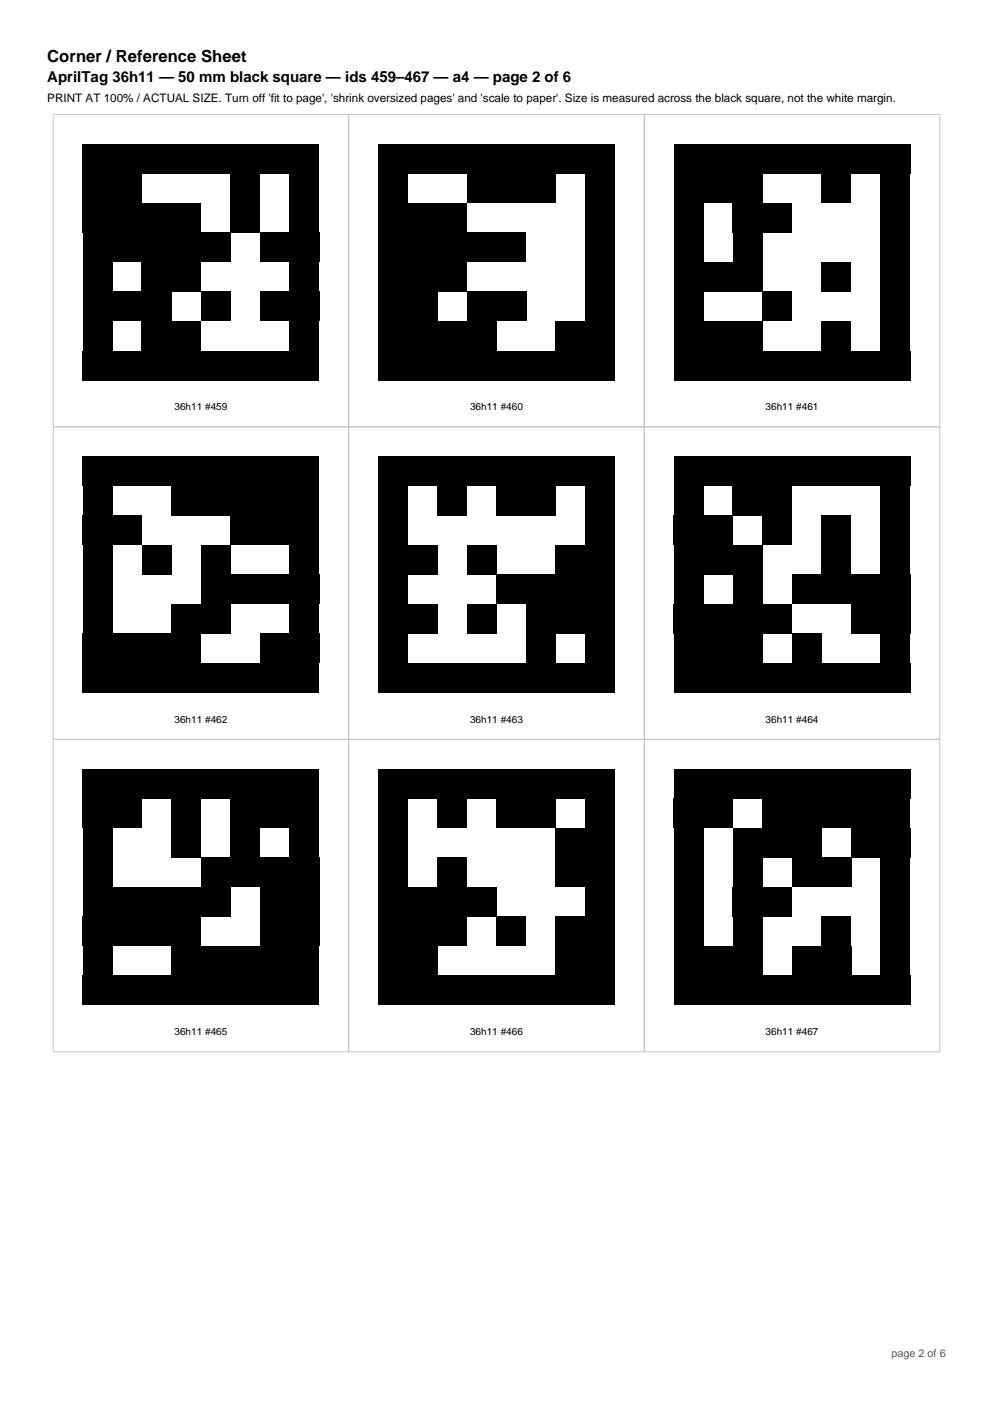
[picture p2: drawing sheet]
<svg xmlns="http://www.w3.org/2000/svg" width="210mm" height="297mm" viewBox="0 0 210 297" stroke-linecap="round" stroke-linejoin="round" font-family="sans-serif">
<defs><g id="words">
<text font-size="3.5" x="10" y="13.2">Corner / Reference Sheet</text>
<text font-size="3.2" x="10" y="17.4">AprilTag 36h11 — 50 mm black square — ids 459–467 — a4 — page 2 of 6</text>
<text font-size="2.5" x="10" y="21.6">PRINT AT 100% / ACTUAL SIZE. Turn off 'fit to page', 'shrink oversized pages' and 'scale to paper'. Size is measured across the black square, not the white margin.</text>
<text font-size="2.3" fill="#595959" x="188.5" y="287">page 2 of 6</text>
<g font-size="2.1">
<text x="36.9" y="86.8">36h11 #459</text>
<text x="99.4" y="86.8">36h11 #460</text>
<text x="161.9" y="86.8">36h11 #461</text>
<text x="36.9" y="152.9">36h11 #462</text>
<text x="99.4" y="152.9">36h11 #463</text>
<text x="161.9" y="152.9">36h11 #464</text>
<text x="36.9" y="219">36h11 #465</text>
<text x="99.4" y="219">36h11 #466</text>
<text x="161.9" y="219">36h11 #467</text>
</g>
</g></defs>
<path d="M11.2 24.2h62.6v66.1h-62.6zM73.7 24.2h62.6v66.1h-62.6zM136.3 24.2h62.5v66.1h-62.5zM11.2 90.3h62.6v66.1h-62.6zM73.7 90.3h62.6v66.1h-62.6zM136.3 90.3h62.5v66.1h-62.5zM11.2 156.4h62.6v66.1h-62.6zM73.7 156.4h62.6v66.1h-62.6zM136.3 156.4h62.5v66.1h-62.5z" fill="none" stroke="#c7c7c7" stroke-width=".21"/>
<g fill="#000">
<path d="M17.5 30.4h50v6.3h-50z" fill-rule="evenodd"/>
<path d="M80 30.4h50v6.3h-50z" fill-rule="evenodd"/>
<path d="M142.5 30.4h50v6.3h-50z" fill-rule="evenodd"/>
<path d="M17.5 36.7h12.5v6.3h-12.5z" fill-rule="evenodd"/>
<path d="M17.5 43h25v6.2h-25z" fill-rule="evenodd"/>
<path d="M17.5 49.2h31.3v6.2h-31.3z" fill-rule="evenodd"/>
<path d="M48.8 36.7h6.2v6.3h-6.2z" fill-rule="evenodd"/>
<path d="M48.8 43h6.2v6.2h-6.2z" fill-rule="evenodd"/>
<path d="M55 49.2h12.5v6.2h-12.5z" fill-rule="evenodd"/>
<path d="M61.2 36.7h6.3v6.3h-6.3z" fill-rule="evenodd"/>
<path d="M61.2 43h6.3v6.2h-6.3z" fill-rule="evenodd"/>
<path d="M80 36.7h6.3v6.3h-6.3z" fill-rule="evenodd"/>
<path d="M80 43h18.8v6.2h-18.8z" fill-rule="evenodd"/>
<path d="M80 49.2h31.3v6.2h-31.3z" fill-rule="evenodd"/>
<path d="M98.8 36.7h18.7v6.3h-18.7z" fill-rule="evenodd"/>
<path d="M123.8 36.7h6.2v6.3h-6.2z" fill-rule="evenodd"/>
<path d="M123.8 43h6.2v6.2h-6.2z" fill-rule="evenodd"/>
<path d="M123.8 49.2h6.2v6.2h-6.2z" fill-rule="evenodd"/>
<path d="M142.5 36.7h18.7v6.3h-18.7z" fill-rule="evenodd"/>
<path d="M142.5 43h6.3v6.2h-6.3z" fill-rule="evenodd"/>
<path d="M142.5 49.2h6.3v6.2h-6.3z" fill-rule="evenodd"/>
<path d="M155 43h12.5v6.2h-12.5z" fill-rule="evenodd"/>
<path d="M155 49.2h6.3v6.2h-6.3z" fill-rule="evenodd"/>
<path d="M173.8 36.7h6.2v6.3h-6.2z" fill-rule="evenodd"/>
<path d="M186.3 36.7h6.2v6.3h-6.2z" fill-rule="evenodd"/>
<path d="M186.3 43h6.2v6.2h-6.2z" fill-rule="evenodd"/>
<path d="M186.3 49.2h6.2v6.2h-6.2z" fill-rule="evenodd"/>
<path d="M17.5 55.4h6.3v6.3h-6.3z" fill-rule="evenodd"/>
<path d="M17.5 61.7h18.7v6.3h-18.7z" fill-rule="evenodd"/>
<path d="M17.5 67.9h6.3v6.3h-6.3z" fill-rule="evenodd"/>
<path d="M30 55.4h12.5v6.3h-12.5z" fill-rule="evenodd"/>
<path d="M30 67.9h12.5v6.3h-12.5z" fill-rule="evenodd"/>
<path d="M42.5 61.7h6.2v6.3h-6.2z" fill-rule="evenodd"/>
<path d="M55 61.7h12.5v6.3h-12.5z" fill-rule="evenodd"/>
<path d="M61.2 55.4h6.3v6.3h-6.3z" fill-rule="evenodd"/>
<path d="M61.2 67.9h6.3v6.3h-6.3z" fill-rule="evenodd"/>
<path d="M80 55.4h18.8v6.3h-18.8z" fill-rule="evenodd"/>
<path d="M80 61.7h12.5v6.3h-12.5z" fill-rule="evenodd"/>
<path d="M80 67.9h25v6.3h-25z" fill-rule="evenodd"/>
<path d="M98.8 61.7h12.5v6.3h-12.5z" fill-rule="evenodd"/>
<path d="M117.5 67.9h12.5v6.3h-12.5z" fill-rule="evenodd"/>
<path d="M123.8 55.4h6.2v6.3h-6.2z" fill-rule="evenodd"/>
<path d="M123.8 61.7h6.2v6.3h-6.2z" fill-rule="evenodd"/>
<path d="M142.5 55.4h18.7v6.3h-18.7z" fill-rule="evenodd"/>
<path d="M142.5 61.7h6.3v6.3h-6.3z" fill-rule="evenodd"/>
<path d="M142.5 67.9h18.7v6.3h-18.7z" fill-rule="evenodd"/>
<path d="M161.2 61.7h6.3v6.3h-6.3z" fill-rule="evenodd"/>
<path d="M173.8 55.4h6.2v6.3h-6.2z" fill-rule="evenodd"/>
<path d="M173.8 67.9h6.2v6.3h-6.2z" fill-rule="evenodd"/>
<path d="M186.3 55.4h6.2v6.3h-6.2z" fill-rule="evenodd"/>
<path d="M186.3 61.7h6.2v6.3h-6.2z" fill-rule="evenodd"/>
<path d="M186.3 67.9h6.2v6.3h-6.2z" fill-rule="evenodd"/>
<path d="M17.5 74.2h50v6.2h-50z" fill-rule="evenodd"/>
<path d="M80 74.2h50v6.2h-50z" fill-rule="evenodd"/>
<path d="M142.5 74.2h50v6.2h-50z" fill-rule="evenodd"/>
<path d="M17.5 96.5h50v6.3h-50z" fill-rule="evenodd"/>
<path d="M17.5 102.8h6.3v6.2h-6.3z" fill-rule="evenodd"/>
<path d="M17.5 109h12.5v6.3h-12.5z" fill-rule="evenodd"/>
<path d="M36.2 102.8h31.3v6.2h-31.3z" fill-rule="evenodd"/>
<path d="M48.8 109h18.7v6.3h-18.7z" fill-rule="evenodd"/>
<path d="M80 96.5h50v6.3h-50z" fill-rule="evenodd"/>
<path d="M80 102.8h6.3v6.2h-6.3z" fill-rule="evenodd"/>
<path d="M80 109h6.3v6.3h-6.3z" fill-rule="evenodd"/>
<path d="M92.5 102.8h6.3v6.2h-6.3z" fill-rule="evenodd"/>
<path d="M105 102.8h12.5v6.2h-12.5z" fill-rule="evenodd"/>
<path d="M123.8 102.8h6.2v6.2h-6.2z" fill-rule="evenodd"/>
<path d="M123.8 109h6.2v6.3h-6.2z" fill-rule="evenodd"/>
<path d="M142.5 96.5h50v6.3h-50z" fill-rule="evenodd"/>
<path d="M142.5 102.8h6.3v6.2h-6.3z" fill-rule="evenodd"/>
<path d="M142.5 109h12.5v6.3h-12.5z" fill-rule="evenodd"/>
<path d="M155 102.8h12.5v6.2h-12.5z" fill-rule="evenodd"/>
<path d="M161.2 109h6.3v6.3h-6.3z" fill-rule="evenodd"/>
<path d="M173.8 109h6.2v6.3h-6.2z" fill-rule="evenodd"/>
<path d="M186.3 102.8h6.2v6.2h-6.2z" fill-rule="evenodd"/>
<path d="M186.3 109h6.2v6.3h-6.2z" fill-rule="evenodd"/>
<path d="M17.5 115.3h6.3v6.2h-6.3z" fill-rule="evenodd"/>
<path d="M17.5 121.6h6.3v6.2h-6.3z" fill-rule="evenodd"/>
<path d="M17.5 127.8h6.3v6.3h-6.3z" fill-rule="evenodd"/>
<path d="M30 115.3h6.2v6.2h-6.2z" fill-rule="evenodd"/>
<path d="M36.2 127.8h12.5v6.3h-12.5z" fill-rule="evenodd"/>
<path d="M42.5 115.3h6.2v6.2h-6.2z" fill-rule="evenodd"/>
<path d="M42.5 121.6h25v6.2h-25z" fill-rule="evenodd"/>
<path d="M61.2 115.3h6.3v6.2h-6.3z" fill-rule="evenodd"/>
<path d="M61.2 127.8h6.3v6.3h-6.3z" fill-rule="evenodd"/>
<path d="M80 115.3h12.5v6.2h-12.5z" fill-rule="evenodd"/>
<path d="M80 121.6h6.3v6.2h-6.3z" fill-rule="evenodd"/>
<path d="M80 127.8h12.5v6.3h-12.5z" fill-rule="evenodd"/>
<path d="M98.8 115.3h6.2v6.2h-6.2z" fill-rule="evenodd"/>
<path d="M98.8 127.8h6.2v6.3h-6.2z" fill-rule="evenodd"/>
<path d="M105 121.6h25v6.2h-25z" fill-rule="evenodd"/>
<path d="M111.2 127.8h18.8v6.3h-18.8z" fill-rule="evenodd"/>
<path d="M117.5 115.3h12.5v6.2h-12.5z" fill-rule="evenodd"/>
<path d="M142.5 115.3h18.7v6.2h-18.7z" fill-rule="evenodd"/>
<path d="M142.5 121.6h6.3v6.2h-6.3z" fill-rule="evenodd"/>
<path d="M142.5 127.8h25v6.3h-25z" fill-rule="evenodd"/>
<path d="M155 121.6h6.3v6.2h-6.3z" fill-rule="evenodd"/>
<path d="M167.5 121.6h25v6.2h-25z" fill-rule="evenodd"/>
<path d="M173.8 115.3h6.2v6.2h-6.2z" fill-rule="evenodd"/>
<path d="M180 127.8h12.5v6.3h-12.5z" fill-rule="evenodd"/>
<path d="M186.3 115.3h6.2v6.2h-6.2z" fill-rule="evenodd"/>
<path d="M17.5 134h25v6.3h-25z" fill-rule="evenodd"/>
<path d="M17.5 140.3h50v6.3h-50z" fill-rule="evenodd"/>
<path d="M55 134h12.5v6.3h-12.5z" fill-rule="evenodd"/>
<path d="M80 134h6.3v6.3h-6.3z" fill-rule="evenodd"/>
<path d="M80 140.3h50v6.3h-50z" fill-rule="evenodd"/>
<path d="M111.2 134h6.3v6.3h-6.3z" fill-rule="evenodd"/>
<path d="M123.8 134h6.2v6.3h-6.2z" fill-rule="evenodd"/>
<path d="M142.5 134h18.7v6.3h-18.7z" fill-rule="evenodd"/>
<path d="M142.5 140.3h50v6.3h-50z" fill-rule="evenodd"/>
<path d="M167.5 134h6.2v6.3h-6.2z" fill-rule="evenodd"/>
<path d="M186.3 134h6.2v6.3h-6.2z" fill-rule="evenodd"/>
<path d="M17.5 162.6h50v6.3h-50z" fill-rule="evenodd"/>
<path d="M17.5 168.9h12.5v6.2h-12.5z" fill-rule="evenodd"/>
<path d="M36.2 168.9h6.3v6.2h-6.3z" fill-rule="evenodd"/>
<path d="M48.8 168.9h18.7v6.2h-18.7z" fill-rule="evenodd"/>
<path d="M80 162.6h50v6.3h-50z" fill-rule="evenodd"/>
<path d="M80 168.9h6.3v6.2h-6.3z" fill-rule="evenodd"/>
<path d="M92.5 168.9h6.3v6.2h-6.3z" fill-rule="evenodd"/>
<path d="M105 168.9h12.5v6.2h-12.5z" fill-rule="evenodd"/>
<path d="M123.8 168.9h6.2v6.2h-6.2z" fill-rule="evenodd"/>
<path d="M142.5 162.6h50v6.3h-50z" fill-rule="evenodd"/>
<path d="M142.5 168.9h12.5v6.2h-12.5z" fill-rule="evenodd"/>
<path d="M161.2 168.9h31.3v6.2h-31.3z" fill-rule="evenodd"/>
<path d="M17.5 175.2h6.3v6.2h-6.3z" fill-rule="evenodd"/>
<path d="M17.5 181.4h6.3v6.3h-6.3z" fill-rule="evenodd"/>
<path d="M17.5 187.6h31.3v6.3h-31.3z" fill-rule="evenodd"/>
<path d="M36.2 175.2h6.3v6.2h-6.3z" fill-rule="evenodd"/>
<path d="M42.5 181.4h25v6.3h-25z" fill-rule="evenodd"/>
<path d="M48.8 175.2h6.2v6.2h-6.2z" fill-rule="evenodd"/>
<path d="M55 187.6h12.5v6.3h-12.5z" fill-rule="evenodd"/>
<path d="M61.2 175.2h6.3v6.2h-6.3z" fill-rule="evenodd"/>
<path d="M80 175.2h6.3v6.2h-6.3z" fill-rule="evenodd"/>
<path d="M80 181.4h6.3v6.3h-6.3z" fill-rule="evenodd"/>
<path d="M80 187.6h25v6.3h-25z" fill-rule="evenodd"/>
<path d="M92.5 181.4h6.3v6.3h-6.3z" fill-rule="evenodd"/>
<path d="M117.5 175.2h12.5v6.2h-12.5z" fill-rule="evenodd"/>
<path d="M117.5 181.4h12.5v6.3h-12.5z" fill-rule="evenodd"/>
<path d="M123.8 187.6h6.2v6.3h-6.2z" fill-rule="evenodd"/>
<path d="M142.5 175.2h6.3v6.2h-6.3z" fill-rule="evenodd"/>
<path d="M142.5 181.4h6.3v6.3h-6.3z" fill-rule="evenodd"/>
<path d="M142.5 187.6h6.3v6.3h-6.3z" fill-rule="evenodd"/>
<path d="M155 175.2h18.7v6.2h-18.7z" fill-rule="evenodd"/>
<path d="M155 181.4h6.3v6.3h-6.3z" fill-rule="evenodd"/>
<path d="M155 187.6h12.5v6.3h-12.5z" fill-rule="evenodd"/>
<path d="M167.5 181.4h12.5v6.3h-12.5z" fill-rule="evenodd"/>
<path d="M180 175.2h12.5v6.2h-12.5z" fill-rule="evenodd"/>
<path d="M186.3 181.4h6.2v6.3h-6.2z" fill-rule="evenodd"/>
<path d="M186.3 187.6h6.2v6.3h-6.2z" fill-rule="evenodd"/>
<path d="M17.5 193.9h25v6.3h-25z" fill-rule="evenodd"/>
<path d="M17.5 200.1h6.3v6.3h-6.3z" fill-rule="evenodd"/>
<path d="M17.5 206.4h50v6.2h-50z" fill-rule="evenodd"/>
<path d="M36.2 200.1h31.3v6.3h-31.3z" fill-rule="evenodd"/>
<path d="M55 193.9h12.5v6.3h-12.5z" fill-rule="evenodd"/>
<path d="M80 193.9h18.8v6.3h-18.8z" fill-rule="evenodd"/>
<path d="M80 200.1h12.5v6.3h-12.5z" fill-rule="evenodd"/>
<path d="M80 206.4h50v6.2h-50z" fill-rule="evenodd"/>
<path d="M105 193.9h6.3v6.3h-6.3z" fill-rule="evenodd"/>
<path d="M117.5 193.9h12.5v6.3h-12.5z" fill-rule="evenodd"/>
<path d="M117.5 200.1h12.5v6.3h-12.5z" fill-rule="evenodd"/>
<path d="M142.5 193.9h6.3v6.3h-6.3z" fill-rule="evenodd"/>
<path d="M142.5 200.1h18.7v6.3h-18.7z" fill-rule="evenodd"/>
<path d="M142.5 206.4h50v6.2h-50z" fill-rule="evenodd"/>
<path d="M155 193.9h6.3v6.3h-6.3z" fill-rule="evenodd"/>
<path d="M167.5 200.1h12.5v6.3h-12.5z" fill-rule="evenodd"/>
<path d="M173.8 193.9h6.2v6.3h-6.2z" fill-rule="evenodd"/>
<path d="M186.3 193.9h6.2v6.3h-6.2z" fill-rule="evenodd"/>
<path d="M186.3 200.1h6.2v6.3h-6.2z" fill-rule="evenodd"/>
</g>
<use href="#words"/>
</svg>
